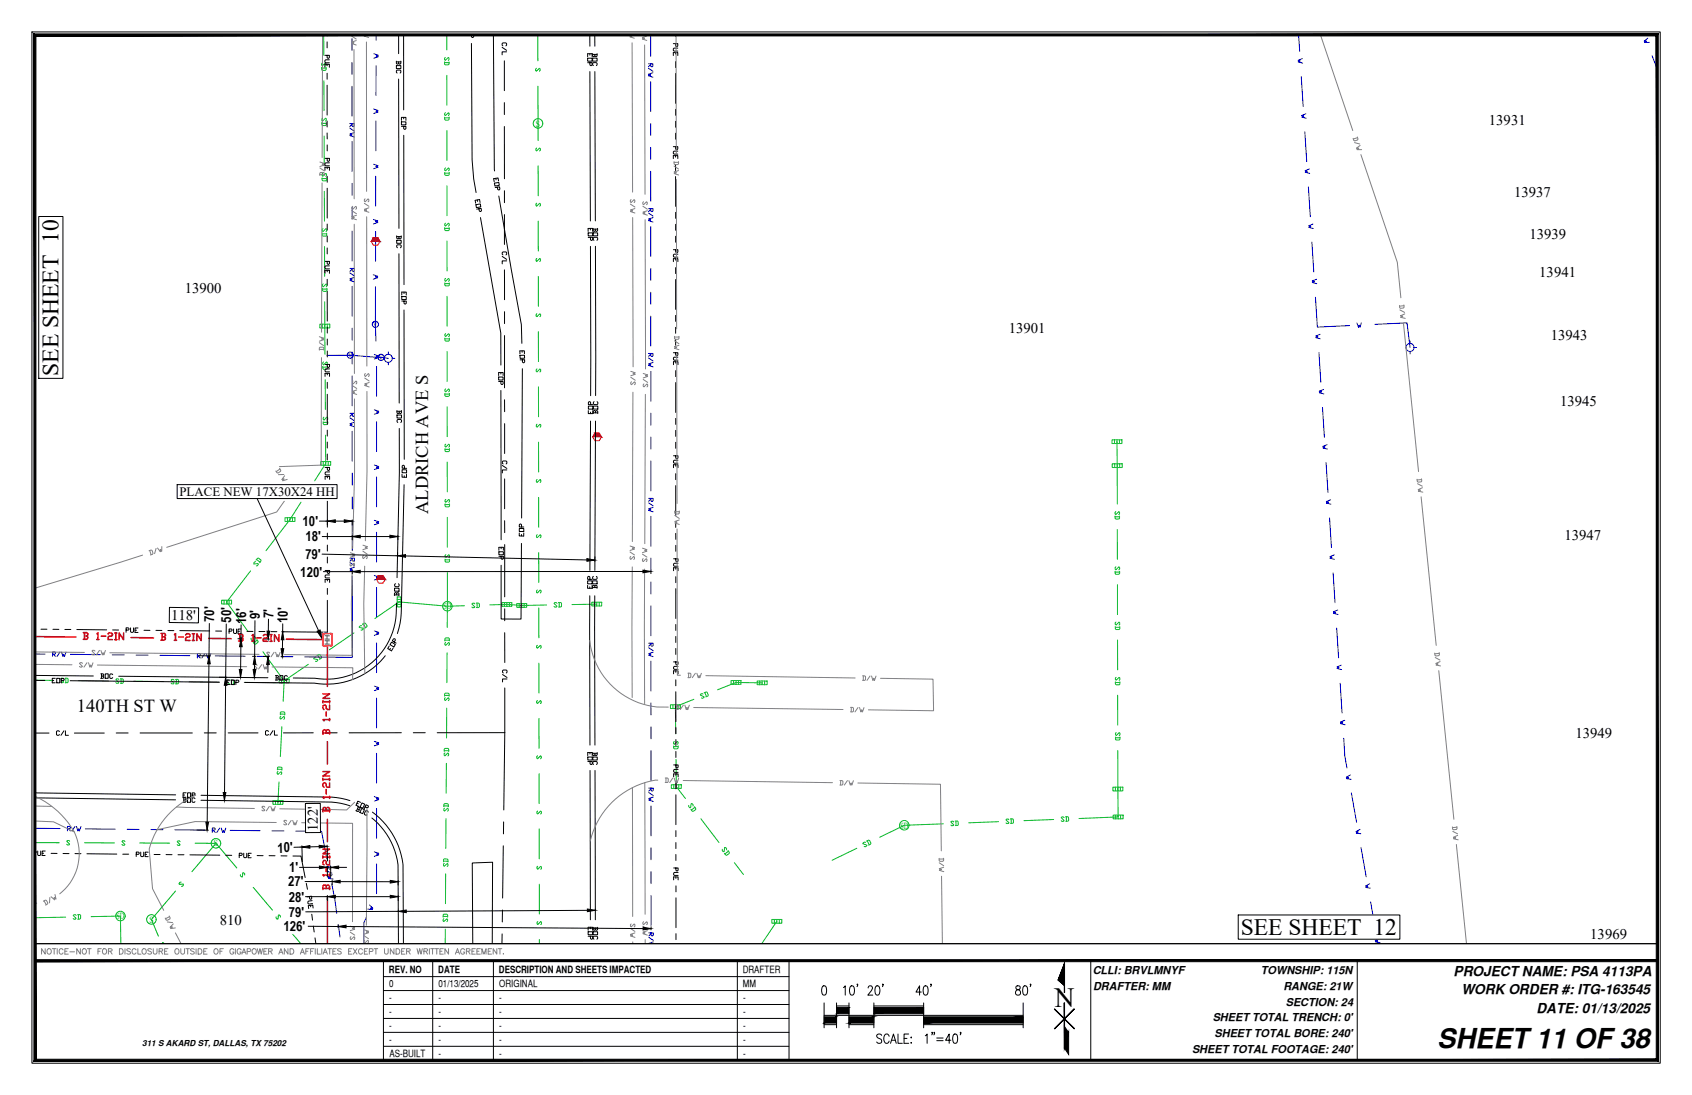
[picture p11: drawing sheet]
<svg xmlns="http://www.w3.org/2000/svg" width="432mm" height="279mm" viewBox="0 0 432 279" stroke-linecap="round" stroke-linejoin="round" font-family="sans-serif">
<defs><g id="words">
<text font-size="7.1" x="269.1" y="257">N</text>
<text font-size="7" x="366.8" y="267.3">SHEET11 OF38</text>
<g font-size="6">
<text x="15" y="95.9" transform="rotate(-90 15 95.9)">SEE SHEET 10</text>
<text x="316.7" y="238.5">SEE SHEET 12</text>
</g>
<g font-size="4.7">
<text x="109.3" y="131.1" transform="rotate(-90 109.3 131.1)">ALDRICH AVE S</text>
<text x="19.6" y="181.7">140TH ST W</text>
</g>
<g font-size="3.8">
<text x="380" y="31.9">13931</text>
<text x="386.4" y="50.1">13937</text>
<text x="390.4" y="61">13939</text>
<text x="392.8" y="70.7">13941</text>
<text x="47.2" y="74.9">13900</text>
<text x="257.4" y="85">13901</text>
<text x="395.8" y="86.8">13943</text>
<text x="398.1" y="103.7">13945</text>
<text x="399.2" y="137.9">13947</text>
<text x="43.6" y="158.2" transform="rotate(1 43.6 158.2)">118'</text>
<text x="402.1" y="188.3">13949</text>
<text x="81.2" y="212" transform="rotate(-90 81.2 212)">122'</text>
<text x="56.1" y="236.1">810</text>
<text x="405.8" y="239.7">13969</text>
</g>
<g font-size="3.5">
<text x="77.2" y="134.2">10'</text>
<text x="77.9" y="142.6" transform="rotate(1 77.9 142.6)">79'</text>
<text x="78" y="138.2">18'</text>
<text x="76.6" y="147.1">120'</text>
<text x="54.7" y="158.8" transform="rotate(-89 54.7 158.8)">70'</text>
<text x="59" y="158.9" transform="rotate(-89 59 158.9)">50'</text>
<text x="62.8" y="159.2" transform="rotate(-89 62.8 159.2)">16'</text>
<text x="66.3" y="158" transform="rotate(-89 66.3 158)">9'</text>
<text x="69.8" y="157.6" transform="rotate(-89 69.8 157.6)">7'</text>
<text x="73.4" y="158.9" transform="rotate(-90 73.4 158.9)">10'</text>
<text x="70.8" y="217.6" transform="rotate(-1 70.8 217.6)">10'</text>
<text x="73.6" y="226.2">27'</text>
<text x="73.8" y="222.6">1'</text>
<text x="73.7" y="230">28'</text>
<text x="73.7" y="233.9">79'</text>
<text x="72.3" y="237.6">126'</text>
<text x="371" y="249">PROJECT NAME: PSA 4113PA</text>
<text x="372.9" y="253.6">WORK ORDER #: ITG-163545</text>
<text x="392.1" y="258.4">DATE: 01/13/2025</text>
</g>
<text font-size="3.3" x="45.8" y="126.5">PLACE NEW 17X30X24 HH</text>
<g font-size="2.8">
<text x="278.9" y="248.6">CLLI: BRVLMNYF</text>
<text x="321.8" y="248.6">TOWNSHIP: 115N</text>
<text x="279" y="252.6">DRAFTER: MM</text>
<text x="327.5" y="252.6">RANGE: 21W</text>
<text x="328.1" y="256.7">SECTION: 24</text>
<text x="309.5" y="260.5">SHEET TOTAL TRENCH: 0'</text>
<text x="304.2" y="268.7">SHEET TOTAL FOOTAGE: 240'</text>
<text x="309.9" y="264.6">SHEET TOTAL BORE: 240'</text>
</g>
<g font-size="2.6">
<text x="99.3" y="248.4">REV. NO</text>
<text x="99.4" y="251.9">0</text>
<text x="111.8" y="248.4">DATE</text>
<text x="111.9" y="251.9">01/13/2025</text>
<text x="127.3" y="248.4">DESCRIPTION AND SHEETS IMPACTED</text>
<text x="127.4" y="251.9">ORIGINAL</text>
<text x="189.5" y="248.4">DRAFTER</text>
<text x="189.6" y="251.9">MM</text>
<text x="99.3" y="255.5">-</text>
<text x="111.9" y="255.5">-</text>
<text x="127.4" y="255.5">-</text>
<text x="189.7" y="255.5">-</text>
<text x="99.3" y="259.1">-</text>
<text x="99.3" y="262.6">-</text>
<text x="111.9" y="259.1">-</text>
<text x="111.9" y="262.6">-</text>
<text x="127.4" y="259.1">-</text>
<text x="127.4" y="262.6">-</text>
<text x="189.7" y="259.1">-</text>
<text x="189.7" y="262.6">-</text>
<text x="99.3" y="266.2">-</text>
<text x="99.4" y="269.7">AS-BUILT</text>
<text x="111.9" y="266.2">-</text>
<text x="111.9" y="269.7">-</text>
<text x="127.4" y="266.2">-</text>
<text x="127.4" y="269.7">-</text>
<text x="189.7" y="266.2">-</text>
<text x="189.7" y="269.7">-</text>
</g>
<g font-size="2.4" fill="#00b800">
<text x="136.8" y="32.3">S</text>
<text x="54.6" y="216">S</text>
<text x="38.1" y="235.4">S</text>
</g>
<g font-size="2.4" fill="#00b82e">
<text x="113.1" y="155.5">SD</text>
<text x="229.7" y="211.4">SD</text>
<text x="29.7" y="234.5">SD</text>
</g>
<text font-size="2.1" x="36.3" y="267">311 S AKARD ST, DALLAS, TX 75202</text>
<g font-size="1.9" fill="#00f">
<text x="95.2" y="83.5">V</text>
<text x="88.9" y="91.3">V</text>
<text x="96.7" y="91.9">V</text>
</g>
<text font-size="1.8" x="84.1" y="164.5" transform="rotate(-89 84.1 164.5)">HH</text>
</g></defs>
<!-- layer: WATER STRUCT-EX -->
<g fill="none" stroke="#00f" stroke-width=".26">
<path d="M99.1 89.8v.6M99.1 92.5v.6M100.1 91.4h.7M359.9 87v.7M359.9 89.7v.6M360.9 88.7h.6"/>
<circle cx="89.4" cy="90.6" r=".79"/>
<circle cx="95.8" cy="82.8" r=".79"/>
<circle cx="97.2" cy="91.2" r=".79"/>
<circle cx="99.1" cy="91.4" r="1.03"/>
<circle cx="359.8" cy="88.7" r="1.03"/>
</g>
<!-- layer: WATER LINE -->
<g fill="none" stroke="#00f" stroke-width=".26">
<path d="M95.4 13.7l1.1 .4-.5 .2 .5 .2-1.1 .4M96 16.8l-.1 7.6M96 8.9v1.4M331.4 8.9l.3 4.2M332.1 19.6l.5 7.6M332.4 15l-1.1 .4 .5 .2-.5 .2 1.1 .3M420.5 9.7l-.9 .8h.6l-.5 .4 1.2-.1M421.6 14.2l1.3 3.4M95.4 27.8l1.1 .4-.6 .2 .6 .2-1.1 .4M95.9 30.9v7.6M333 33.6l.5 7.6M333.3 29l-1.2 .5 .6 .1-.5 .3 1.2 .3"/>
<path d="M95.3 56l1.1 .4-.5 .2 .5 .2-1.1 .4M95.3 41.9l1.2 .4-.6 .2 .6 .2-1.2 .4M95.9 59.1l-.1 7.6M95.9 45v7.6M333.9 47.7l.5 7.6M334.2 43.1l-1.1 .5 .5 .1-.5 .2 1.1 .3M335.1 57.2l-1.1 .4 .5 .2-.5 .2 1.2 .3M95.3 70.1l1.1 .4-.6 .2 .6 .2-1.1 .3M95.8 73.2l.1 13.8M334.8 61.8l.5 7.6M335.7 75.8l.5 7.6 8.2-.3M336 71.2l-1.1 .5 .5 .1-.5 .3 1.1 .3"/>
<path d="M83.4 90.7l6-.1 9.7 .8M95.5 90.5l1.2 .3-.6 .2 .6 .2-1.2 .4M96.1 93.5v7.6M336.6 89.9l.5 7.6M336.9 85.3l-1.1 .5 .5 .1-.5 .2 1.2 .3M337.8 99.4l-1.1 .4 .5 .2-.5 .2 1.2 .3M347.4 82.4l-.3 1.1-.2-.5-.2 .5-.4-1.1M350.9 82.8l8.2-.4 .8 6.3M95.5 118.7l1.2 .3-.6 .2 .6 .2-1.2 .4M95.5 104.6l1.2 .3-.6 .2 .6 .2-1.2 .4M96.1 107.6v7.6M337.5 104l.5 7.6"/>
<path d="M338.4 118l.5 7.6M338.7 113.5l-1.1 .4 .6 .1-.6 .3 1.2 .3M95.5 132.8l1.2 .3-.6 .2 .6 .2-1.2 .4M96.1 121.7v7.6M96.1 135.8v7.6M339.3 132.1l.5 7.6M339.6 127.5l-1.1 .5 .5 .1-.5 .3 1.2 .3M95.5 146.9l1.2 .3-.6 .2 .6 .2-1.2 .4M96.1 149.9v7.6M340.2 146.2l.5 7.6M340.5 141.6l-1.1 .4 .6 .2-.6 .2 1.2 .3M341.4 155.7l-1.1 .4 .5 .2-.5 .2 1.2 .3"/>
<path d="M95.5 175.1l1.2 .4-.6 .1 .6 .2-1.2 .4M95.5 161l1.2 .4-.6 .1 .6 .2-1.2 .4M96.1 164v7.6M96.1 178.1v7.6M341.1 160.3l.5 7.6M342 174.3l.5 7.6M342.3 169.7l-1.1 .5 .6 .1-.6 .3 1.2 .3M95.5 189.2l1.2 .3-.6 .2 .6 .2-1.2 .4M96.1 192.2v7.6M342.9 188.4l.3 4.5 .5 3.1M343.2 183.8l-1.1 .5 .6 .1-.6 .2 1.2 .3M344.6 197.7l-1 .6 .6 .1-.6 .3 1.2 .2"/>
<path d="M95.5 217.4l1.2 .3-.6 .2 .6 .2-1.2 .4M95.5 203.3l1.2 .3-.6 .2 .6 .2-1.2 .4M96.1 206.3v7.6M344.9 202.3l1.3 7.5M347.1 211.6l-1.1 .6 .6 .1-.5 .3 1.2 .1M347.3 216.2l1.4 7.5M93.6 233.9l-.7 1.6v5.3M94.3 230.9l.9 .9-.6-.1 .4 .4-1.2-.1M96.1 220.4v7.6M349.5 225.5l-1 .6 .6 .1-.5 .2 1.1 .2M349.8 230.1l1.3 7.5M352 239.4l-1.1 .6 .6 .1-.5 .2 1.2 .2"/>
</g>
<!-- layer: SEWER LINE -->
<g fill="none" stroke="#00b800" stroke-width=".26">
<path d="M136.9 17.4l-.2 .6 .2 .2 .7-.8 .2 .2-.2 .6M137.2 8.9l.1 6.6M136.9 37.8l-.1 .5 .1 .2 .8-.7 .2 .2-.2 .5M137.3 22v13.9M137 51.9l-.2 .5 .2 .2 .7-.7 .2 .1-.2 .6M137.3 42.3l.1 7.7M137.4 56.4v7.7M137 66l-.2 .1 .2 .6 .8-.7 .1 .1-.1 .6M137.4 70.5v7.6M137 80.1l-.2 .5 .2 .2 .8-.7 .2 .1-.2 .6M137 94.1l-.2 .6 .2 .2 .8-.8 .2 .2-.2 .6M137.4 84.6v7.6"/>
<path d="M137.4 98.7v7.6M137.1 108.2l-.2 .6 .2 .2 .7-.8 .2 .2-.2 .6M137.4 112.8l.1 7.6M137.1 122.3l-.2 .6 .2 .2 .7-.8 .2 .2-.2 .6M137.1 136.4l-.2 .6 .2 .2 .8-.8 .1 .2-.1 .6M137.5 126.9v7.6M137.1 150.6l-.2 .1 .2 .6 .8-.8 .2 .2-.2 .6M137.5 141v7.6M137.5 155.1v7.7M137.1 164.7l-.2 .1 .2 .6 .8-.7 .2 .1-.2 .6M137.2 178.8l-.2 .1 .2 .6 .7-.7 .2 .1-.2 .6M137.5 169.2v7.6"/>
<path d="M137.2 192.8l-.2 .2 .2 .6 .7-.8 .2 .2-.2 .6M137.5 183.3l.1 7.6M137.6 197.4v7.6M8.9 215h6.2M17.8 214.7l-.2-.2-.6 .2 .8 .7-.2 .2-.6-.2M21.6 215.1h7.6M31.9 214.7l-.2-.2-.6 .2 .8 .8-.2 .2-.6-.2M35.7 215.1h7.6M46 214.8l-.6-.2-.2 .2 .8 .7-.2 .2-.6-.2M49.8 215.2h5.3M137.2 206.9l-.2 .2 .2 .6 .8-.8 .2 .2-.2 .6M137.6 211.5v7.6"/>
<path d="M44.8 227.4l-6.1 7.2 1.7 4.3M46.2 225.1l-.5 .3v.3l1.1-.1-.2 .5-.3 .1M60.4 221.5l-5.3-6.3-6.1 7.2M61.4 223.2l-.1 .3 .6 .3 .1-1.1h.2l.2 .6M64.6 226.4l4.9 5.8M70.5 234l-.1 .2 .6 .3 .1-1.1 .5 .4-.1 .2M73.7 237.2l3.1 3.6M137.2 221l-.2 .2 .2 .6 .8-.8 .2 .2-.2 .6M137.2 235.1l-.1 .2 .1 .6 .8-.8 .2 .2-.2 .6M137.6 225.6v7.6M137.6 239.7v1.1M41.4 240.8l.1-.3 .3 .3"/>
</g>
<!-- layer: STORM DRAIN LINE -->
<g fill="none" stroke="#00b82e" stroke-width=".26">
<path d="M82.1 17.2v.6l.2 .1h.7l.2-.1v-.6M82.1 17.4h1.1M82.3 16l-.2 .2 .2 .6 .7-.8 .2 .2-.2 .6M82.6 8.9v5.2M113.5 15.8v.6l.1 .2h.8l.2-.2v-.6M113.5 16h1.1M113.6 14.6l-.1 .2 .1 .6 .8-.8 .2 .2-.2 .6M114 8.9v3.8M114 19.2v7.6M82.1 31.3v.6l.2 .1h.8l.2-.1v-.6M82.1 31.5h1.2M82.3 30.1l-.2 .6 .2 .2 .8-.8 .2 .2-.2 .6"/>
<path d="M82.7 20.6v7.6M82.7 34.7v7.6M113.5 29.9v.6l.2 .1h.7l.2-.1v-.6M113.5 30.1h1.1M113.7 28.7l-.2 .2 .2 .6 .7-.8 .2 .2-.2 .6M114 33.3v7.6M82.2 45.4v.6l.2 .1h.7l.2-.1v-.6M82.2 45.6h1.1M82.2 59.5v.5l.2 .2h.8l.2-.2v-.5M82.2 59.7h1.2M82.4 44.2l-.2 .6 .2 .2 .7-.8 .2 .2-.2 .6M82.4 58.3l-.2 .2 .2 .6 .8-.8 .2 .2-.2 .6"/>
<path d="M82.8 48.8v7.6M113.5 44v.6l.2 .1h.7l.2-.1v-.6M113.5 58.1v.6l.2 .1h.7l.2-.1v-.6M113.5 44.2h1.1M113.5 58.3h1.1M113.7 42.8l-.2 .2 .2 .6 .7-.8 .2 .2-.2 .6M113.7 56.9l-.2 .2 .2 .6 .7-.8 .2 .2-.2 .6M114.1 47.4v7.6M82.3 73.6v.5l.2 .2h.7l.2-.2v-.5M82.3 73.8h1.1M82.5 72.4l-.2 .6 .2 .2 .7-.8 .2 .2-.2 .6M82.8 62.9v7.6"/>
<path d="M82.9 77v13.4M113.5 72.2v.5l.2 .2h.8l.2-.2v-.5M113.5 72.4h1.2M113.7 71l-.2 .2 .2 .6 .8-.8 .2 .2-.2 .6M114.1 61.5v7.6M114.1 75.6v7.6M82.6 92.4l-.2 .1 .2 .6 .7-.8 .2 .2-.2 .6M83 96.9v7.6M83.5 93.5v.5l-.1 .2-.8 .1-.2-.2v-.6M83.5 93.7h-1.1M113.5 86.3v.5l.2 .2h.8l.2-.2v-.5M113.5 86.5h1.2"/>
<path d="M113.7 85.1l-.2 .2 .2 .6 .8-.8 .2 .2-.2 .6M113.7 99.2l-.2 .2 .2 .6 .8-.8 .2 .2-.2 .6M114.1 89.7v7.6M82.7 106.4l-.2 .6 .2 .2 .7-.8 .2 .2-.2 .6M83.1 111v7.3l-2.8 4.4M83.6 107.6v.5l-.2 .2-.7 .1-.2-.2v-.6M83.6 107.8h-1.1M113.5 100.4v.5l.2 .2h.8l.2-.2v-.5M113.5 100.6h1.2M113.6 114.5v.5l.1 .2h.8l.2-.2v-.5M113.6 114.7h1.1M113.7 113.3l-.1 .6 .1 .2 .8-.8 .2 .2-.2 .6"/>
<path d="M114.1 103.8v7.6M114.1 117.9l.1 7.6M285.1 112.7v15.9M76.8 128.1l-2.8 4.5-6.1 7.9M77.9 125.7l-.2 .1-.2 .5 1.1-.2v.3l-.4 .3M78 125.3l.3-.5 .2-.1 .7 .4v.3l-.3 .5M78.1 125.1l.9 .6M113.6 128.6v.5l.2 .2h.7l.2-.2v-.5M113.6 128.8h1.1M113.8 127.4l-.2 .2 .2 .6 .7-.8 .2 .2-.2 .6M114.2 132v7.6M284.6 131.7v.5l.2 .2h.7l.2-.2v-.5"/>
<path d="M284.6 131.9h1.1M284.8 130.5l-.2 .6 .2 .2 .7-.8 .2 .2-.2 .6M285.1 135.1l.1 7.6M63.9 145.7l-6.1 7.9 5.5 7.5M65.3 143.3l-.5 .4v.2l1.1-.1v.3l-.5 .3M65.3 142.9l.7-.5 .6 .5v.3l-.3 .4M65.5 142.7l.9 .7M92.3 159.7l-.3-.1-.3 .5 1 .2v.3l-.6 .1M92.5 159.3l.5-.3h.2l.5 .7-.1 .2-.4 .4M92.7 159.2l.6 .9M113.6 142.7v.5l.2 .2h.7l.2-.2v-.5M113.6 142.9h1.1"/>
<path d="M113.8 141.5l-.2 .6 .2 .2 .7-.8 .2 .2-.2 .6M114.2 146.1l-.1 14M118.5 154.6l-4.3 .1-12.4-1.1-6.1 4.2M121.2 154.1l-.2-.2-.6 .2 .8 .8-.6 .2-.2-.2M121.6 153.9l.7 .2v.7l-.1 .2h-.6M121.7 153.9l.1 1.1M125 154.3l4.3-.1 3.8 .3 6.4-.1M142.2 153.9l-.6-.1-.2 .2 .8 .7-.6 .2-.2-.2M142.5 153.8l.6-.1 .2 .2v.8l-.2 .2h-.6M142.7 153.8v1.1M152.3 154.2l-6.3 .1M284.6 145.8v.5l.2 .2h.7l.2-.2v-.5"/>
<path d="M284.6 146h1.1M284.6 159.9v.5l.2 .2h.8l.2-.2v-.5M284.8 144.6l-.2 .2 .2 .6 .7-.8 .2 .2-.2 .6M284.8 158.7l-.2 .6 .2 .2 .8-.8 .2 .6-.2 .2M285.2 149.2v7.6M8.9 173.5l4.7 .1M16.2 173.2l-.2-.1-.5 .1 .7 .8-.2 .2-.5-.2M16.6 173.1h.6l.2 .1v.8l-.2 .2h-.6M16.8 173.1v1.1M20 173.7l7.7 .1M30.3 173.4l-.2-.2-.5 .2 .7 .8-.2 .1-.5-.1M30.7 173.2h.6l.2 .2v.8l-.2 .1h-.6"/>
<path d="M30.9 173.2v1.1M34.1 173.8l7.7 .1M44.4 173.5l-.5-.1-.2 .1 .7 .8-.2 .2-.5-.2M44.8 173.4h.6l.2 .1v.8l-.2 .2h-.6M45 173.4v1.1M48.2 174l7.7 .1M58.5 173.7l-.2-.2-.5 .2 .7 .8-.2 .1-.5-.1M58.9 173.5h.6l.2 .2v.8l-.2 .1h-.6M59.1 173.5v1.1M62.3 174.1l10.2 .1M64.1 162.8l.2 .6h.2l.2-1 .5 .3v.3M65.5 163.2l.4 .5-.1 .2-.6 .5-.3-.1-.3-.4"/>
<path d="M65.6 163.3l-.9 .7M67.1 166.3l5.4 7.4M72.5 173.7l-.2 5.3M78.7 169.5l-6.2 4.2M80.7 167.7l-.3-.1-.3 .5 1 .2v.3l-.6 .1M80.9 167.3l.5-.3h.2l.5 .7-.1 .2-.5 .3M81 167.2l.7 .9M90.3 161.5l-6.3 4.3M113.5 177.6v-.5l.1-.2h.8l.2 .2v.5M113.5 177.4h1.1M113.5 163.5v-.5l.2-.2h.8l.2 .2v.5M113.5 163.3h1.2"/>
<path d="M113.6 178l-.1 .2 .1 .6 .8-.8 .2 .2-.2 .6M113.7 163.9l-.2 .2 .2 .6 .8-.8 .2 .2-.2 .6M114.1 166.6l-.1 7.6M177.1 178.4l-4.7 1.9v7M179.4 177.1l-.2-.1-.5 .4 1 .4-.5 .4-.2-.1M179.7 176.8l.5-.2 .3 .1 .3 .7-.1 .2-.6 .2M179.9 176.7l.4 1.1M194.5 174.2l-6.7-.1-4.7 1.9M284.6 160.1h1.2M284.6 174v.5l.2 .2h.8l.2-.2v-.5M284.6 174.2h1.2M284.8 172.8l-.2 .2 .2 .6 .8-.8 .2 .2-.2 .6"/>
<path d="M285.2 163.3v7.6M285.2 177.4v7.6M70.8 196.4v-.5l.2-.2h.8l.2 .2-.1 .6M70.8 196.3h1.1M71 196.9l-.3 .5 .2 .2 .8-.7 .2 .2-.2 .5M71.2 199.5l-.3 5.3M71.5 182.4v-.6l.2-.2 .8 .1 .2 .2-.1 .5M71.5 182.2h1.2M71.7 182.8l-.2 .1v.4l.1 .2 .9-.7 .1 .6-.2 .2M71.9 185.4l-.4 7.7M113.4 191.7v-.5l.2-.2h.7l.2 .2v.5M113.4 191.5l1.1 .1"/>
<path d="M113.6 192.1l-.3 .2v.4l.2 .2 .8-.8 .2 .6-.2 .2M113.9 194.8v7.6M114 180.7v7.6M172.1 189.2l-.2 .2 .2 .5 .7-.7 .2 .2-.2 .5M172.5 193.8l.1 6.9 2.3 3.1M173.1 190.3v.6l-.2 .2h-.8l-.2-.2v-.6M173.1 190.5h-1.2M284.7 188.1v.5l.2 .2h.7l.2-.2v-.5M284.7 188.3h1.1M284.9 186.9l-.2 .6 .2 .2 .7-.8 .2 .2-.2 .6M285.3 191.5v16.9l-9.9 .5M113.2 219.9v-.5l.2-.2h.7l.2 .2v.5"/>
<path d="M113.2 219.7l1.1 .1M113.3 205.8v-.5l.2-.2h.7l.2 .7M113.3 205.6l1.1 .1M113.5 206.2l-.2 .6 .2 .2 .7-.8 .2 .2-.2 .6M113.8 208.9v7.6M175.8 205.5l-.1 .3 .5 .3 .2-1.1 .5 .4-.1 .3M177.2 205.8l.4 .5-.1 .3-.6 .4h-.2l-.4-.5M177.3 206l-.9 .7M178.9 208.9l4.6 6.1M184.3 216.7v.3l.5 .3 .1-1.1 .5 .4v.3M185.8 217l.3 .5v.3l-.6 .4-.6-.5M185.9 217.2l-.9 .7"/>
<path d="M218.7 216.5l-6.3 3M220.9 214.9h-.3l-.4 .4 1 .3-.4 .5-.3-.1M221.1 214.6l.6-.2 .2 .1 .4 .6-.1 .3-.5 .2M221.3 214.5l.5 1.1M240.7 210.2l-9.9 .4-6.3 3M243.4 209.7l-.2-.2-.6 .2 .8 .8-.6 .2-.1-.2M243.8 209.5h.5l.2 .2 .1 .7-.2 .2-.6 .1M243.9 209.5l.1 1.2M254.8 209.7l-7.6 .3M257.5 209.2l-.2-.2-.6 .2 .8 .7-.2 .2-.6-.1M257.9 209l.5-.1 .2 .2v.8l-.1 .2h-.6M258 209l.1 1.1"/>
<path d="M268.9 209.1l-7.6 .3M271.6 208.6l-.6-.2-.2 .2 .8 .8-.6 .2-.2-.2M271.9 208.4h.6l.2 .2v.7l-.2 .2-.5 .1M272.1 208.4l.1 1.2M16.8 234l-7.7 .2M19.4 233.6l-.2-.2-.5 .2 .7 .7-.1 .2-.6-.1M19.8 233.4h.6l.2 .2v.7l-.2 .2h-.6M20 233.4v1.1M23.2 233.9l7.5-.2 .1 7.1M113.1 234v-.6l.2-.1h.7l.2 .2v.5M113.1 233.8h1.1M113.3 234.4l-.2 .6 .2 .2 .7-.8 .2 .2-.2 .6"/>
<path d="M113.4 220.3l-.2 .2 .2 .6 .7-.8 .2 .2-.2 .6M113.6 237.1v3.7M113.7 223v7.6M187.4 220.1l2.3 3.1M198.2 235.1l-3.8 5.7"/>
</g>
<!-- layer: STORM DRAIN STRUCT-EX -->
<g fill="none" stroke="#00b82e" stroke-width=".26">
<path d="M81.6 82.7h2.6v1h-2.6zM82.3 82.7v1M82.9 82.7v1M83.5 82.7v1M81.9 117.8h2.5v.9h-2.5zM82.5 117.8v.9M83.1 117.8v.9M83.8 117.8v.9M283.8 112.2h2.5v1h-2.5zM283.8 118.3h2.6v1h-2.6zM284.4 112.2v1M284.5 118.3v1"/>
<path d="M285.1 112.2v1M285.1 118.3v1M285.7 112.2v1M285.8 118.3v1M72.7 132.1h2.6v1h-2.6zM73.4 132.1v1M74 132.1v1M74.6 132.1v1M56.6 153.2h2.5v.9h-2.5zM57.2 153.2v.9M57.8 153.2v.9M58.5 153.2v.9"/>
<path d="M101.4 152.3h.9v2.6h-.9zM101.4 153h.9M101.4 153.6h.9M101.4 154.2h.9M128.1 153.8h2.5v.9h-2.5zM128.7 153.8v.9M129.3 153.8v.9M130 153.8v.9M131.9 154h2.5v1h-2.5zM132.5 154v1M133.1 154v1M133.8 154v1"/>
<path d="M151 153.7h2.6v.9h-2.6zM151.7 153.7v.9M152.3 153.7v.9M152.9 153.7v.9M71.2 173.3h2.6v.9h-2.6zM71.9 173.3v.9M72.5 173.3v.9M73.2 173.3v.9M171.1 179.8h2.5v1h-2.5zM171.7 179.8v1M172.4 179.8v1M173 179.8v1"/>
<path d="M186.6 173.7h2.5v.9h-2.5zM187.2 173.7v.9M187.8 173.7v.9M188.5 173.7v.9M193.2 173.8h2.6v.9h-2.6zM193.9 173.8v.9M194.5 173.8v.9M195.1 173.8v.9M69.7 204.3h2.5v.9h-2.5zM70.3 204.3v.9M70.9 204.3v.9M71.6 204.3v.9"/>
<path d="M171.3 200.2h2.6v1h-2.6zM172 200.2v1M172.6 200.2v1M173.2 200.2v1M284 200.9h2.6v.9h-2.6zM284.1 208h2.5v.9h-2.5zM284.6 200.9v.9M284.7 208v.9M285.3 200.9v.9M285.3 208v.9M285.9 200.9v.9M286 208v.9"/>
<path d="M197 234.6h2.5v1h-2.5zM197.6 234.6v1M198.2 234.6v1M198.9 234.6v1"/>
<circle cx="114.2" cy="154.7" r="1.22"/>
<circle cx="230.8" cy="210.6" r="1.22"/>
<circle cx="30.7" cy="233.7" r="1.22"/>
</g>
<!-- layer: SEWER STRUCT-EX -->
<g fill="none" stroke="#00b800" stroke-width=".26">
<circle cx="137.3" cy="31.5" r="1.22"/>
<circle cx="55.1" cy="215.2" r="1.22"/>
<circle cx="38.6" cy="234.6" r="1.22"/>
</g>
<!-- layer: STREET LIGHT LINE -->
<g fill="#f00" stroke="#f00" stroke-width=".26">
<path d="M96.6 146.9l1.7 .9-.6-.9zM96.6 146.9l1.7 .9h-2.2z"/>
<path d="M95.3 60.6l1.7 1-.6-1zM95.3 60.6l1.7 1h-2.3z"/>
<path d="M151.8 110.5l1.7 1-.6-1zM151.8 110.5l1.7 1h-2.2z"/>
</g>
<path d="M95.3 60.6h1.1l.6 1-.6 .9h-1.1l-.6-.9zM151.8 110.5h1.1l.6 1-.6 1h-1.1l-.5-1zM96.6 146.9h1.1l.6 .9-.6 1h-1.1l-.5-1z" fill="none" stroke="#f00" stroke-width=".26"/>
<!-- layer: CENTER_LINE -->
<g fill="none" stroke="#000" stroke-width=".26">
<path d="M128.1 12.1l1.2 .7M128.3 11.7l-.2-.2 .2-.6h.8l.2 .2-.2 .6M128.7 8.9v.1M128.7 15.5v7.6M129.3 13.2h-1.2v.8M128.7 26.2v3M128.7 32.3v13.3M128.7 48.7v3M128.7 54.8v7.6M128.2 65.4l1.1 .8M128.4 65l-.2-.1 .2-.6h.7l.2 .2-.2 .5M128.7 68.9l.1 7.6"/>
<path d="M128.8 79.5v3.1M129.3 66.6h-1.1v.7M128.8 85.6v13.4M128.2 118.8l1.1 .7M128.4 118.4l-.2-.2 .2-.6h.8l.1 .2-.1 .6M128.8 102v3.1M128.8 108.1v7.6M129.3 119.9h-1.1v.8M128.8 122.2v7.6M128.8 132.9v3M128.8 139v13.3M128.8 155.3v3.1"/>
<path d="M128.2 172.1l1.2 .8M128.4 171.7l-.2-.2 .2-.5h.8l.2 .2-.2 .5M128.8 161.4v7.7M128.8 175.5v11.4M129.4 173.2h-1.2v.8M8.9 187h3.6M15.2 186.7l-.2-.2-.6 .2v.7l.2 .2 .6-.2M16.3 186.5l-.7 1.1M16.7 186.5v1.1h.8M19 187h7.6M29.7 187h3M35.8 187h13.3"/>
<path d="M52.1 187h3.1M58.2 187h7.6M68.5 186.6l-.2-.2-.5 .2v.8l.1 .2 .6-.2M69.7 186.4l-.8 1.2M70 186.4v1.2h.8M79.9 187h-7.6M83 187h3M102.4 187h-13.3M105.5 187h3M128.8 186.9l-.2 19.8M128.8 186.9l-17.2 .1M128.4 215.8l-.1 13.4"/>
<path d="M128.5 209.7v3.1M128.1 238.3v2.5M128.2 232.2v3"/>
</g>
<!-- layer: RW -->
<g fill="none" stroke="#0000b8" stroke-width=".26">
<path d="M89.8 9.8v3.1M89.8 15.9v3.1M165.5 16.3h1.1v.5l-.2 .2-.3-.2v-.5M165.5 17.4l1.1 .8M166.1 8.9v5.5M166.1 16.5l-.6 .5M166.6 18.6l-1.1 .3 .6 .2-.6 .2 1.1 .4M89.3 31.5h1.1v.6l-.2 .2-.4-.2v-.6M89.3 32.7l1.1 .7M89.8 22v7.6M89.8 31.7l-.5 .6M89.9 36.1v7.6"/>
<path d="M90.4 33.8l-1.1 .4 .6 .2-.6 .2 1.1 .4M166.1 20.8v7.7M166.1 31.5v3.1M166.1 37.6v3.1M89.9 46.8v3M89.9 52.9v3M89.9 59v7.6M165.5 53.2h1.1v.6l-.1 .2-.4-.2v-.6M165.5 54.4l1.1 .7M166.1 43.7v7.6M166.1 57.8v7.6M166.1 53.4l-.6 .6"/>
<path d="M166.6 55.5l-1.1 .4 .6 .2-.6 .2 1.1 .4M89.3 68.5h1.1v.6l-.2 .2-.3-.2v-.6M89.3 69.6l1.1 .8M89.9 73.1v7.6M89.9 68.7l-.6 .6M90.4 70.8l-1.1 .4 .6 .2-.6 .1 1.1 .4M166.1 68.5v3M166.1 74.6v3M89.9 83.7v3.1M89.9 89.8v3.1M89.9 95.9v7.6M165.5 90.2h1.1v.6l-.1 .2-.4-.2v-.6"/>
<path d="M165.5 91.3l1.1 .8M166.1 80.7v7.6M166.1 90.4l-.6 .6M166.1 94.8v7.6M166.7 92.5l-1.2 .4 .6 .1-.6 .2 1.2 .4M89.3 105.5h1.1v.5l-.1 .2-.4-.2v-.5M89.3 106.6l1.1 .8M89.9 110v7.7M89.9 105.7l-.6 .5M90.4 107.7l-1.1 .4 .6 .2-.6 .2 1.1 .4M166.1 105.4v3.1M166.1 111.5v3.1"/>
<path d="M166.1 117.6v7.7M89.9 120.7v3.1M89.9 126.8v3.1M89.9 132.9v7.6M165.5 127.2h1.2v.5l-.2 .2-.4-.2v-.5M165.5 128.3l1.2 .8M166.1 131.7v7.7M166.1 127.4l-.6 .5M166.7 129.5l-1.2 .3 .6 .2-.6 .2 1.2 .4M89.3 142.4h1.2v.6l-.2 .2-.4-.2v-.6M89.3 143.6l1.2 .7M89.9 147v20.7l-12.1-.1"/>
<path d="M89.9 142.6l-.6 .6M90.5 144.7l-1.2 .4 .6 .2-.6 .2 1.2 .4M166.1 142.4v3.1M166.1 148.5v3.1M166.1 154.6v7.6M8.9 166.9h2.6M13.4 166.9h.6l.2-.4-.2-.2h-.6v1.2M13.6 166.9l.6 .6M15.3 166.4l-.8 1.1M15.7 166.4l.4 1.1 .2-.6 .1 .6 .4-1.1M18 167h7.6M28.6 167.1h3.1"/>
<path d="M34.7 167.2h3.1M40.8 167.2l7.7 .1M50.4 167.3h.5l.2-.4-.2-.1h-.5v1.1M50.5 167.3l.6 .6M52.3 166.8l-.8 1.1M52.7 166.8l.3 1.1 .2-.6 .2 .6 .4-1.1M54.9 167.4h7.6M65.6 167.5h3M71.7 167.6h3M165.5 164.1h1.2v.6l-.2 .2-.4-.2v-.6M165.5 165.3l1.2 .7M166.1 168.7v7.6"/>
<path d="M166.1 164.3l-.6 .6M166.1 179.4v3M166.7 166.4l-1.2 .4 .6 .2-.6 .2 1.2 .4M166.1 185.5v3M166.1 191.6v7.6M8.9 211.3l6.4 .1M17.2 211.4l.6 .1 .2-.4-.2-.2h-.6v1.1M17.4 211.4l.6 .6M19.1 210.9l-.7 1.1M19.5 210.9l.4 1.1 .2-.5 .2 .5 .4-1.1M21.8 211.5l7.6 .1M32.4 211.6h3.1"/>
<path d="M38.5 211.7h3.1M44.6 211.7l7.7 .1M54.2 211.8h.5l.2-.3-.1-.2h-.6v1.1M54.4 211.8l.5 .6M56.1 211.3l-.8 1.1M56.5 211.3l.3 1.1 .2-.5 .2 .5 .4-1.1M58.7 211.9l7.7 .1M69.4 212h3.1M75.5 212.1h3M81.6 212.1h.5l1.3 7.1M165.6 201.1h1.1v.6l-.2 .1-.4-.1v-.6M165.6 202.2l1.1 .8"/>
<path d="M166.1 205.7v7.6M166.1 216.3v3.1M166.1 201.3l-.5 .5M166.7 203.4l-1.1 .4 .5 .1-.5 .2 1.1 .4M83.4 222.3l1.3 .5M83.8 221l.1 .6 .4 .1 .2-.2-.2-.6-1.1 .2M83.8 221.2l-.4 .7M84.7 225.5l1.2 7.5M84.8 223.2l-1.1 .6h.6l-.5 .3 1.2 .2M86.4 236.1l.4 3M165.6 238h1.1v.6l-.2 .2-.3-.2v-.6M165.6 239.2l1.1 .7"/>
<path d="M166.1 222.4v3.1M166.2 228.5v7.6M166.2 238.2l-.6 .6M166.7 240.3l-1.1 .4 .2 .1"/>
</g>
<!-- layer: PUE -->
<g fill="none" stroke="#000" stroke-width=".26">
<path d="M82.9 14.1h1.2v.6l-.2 .2-.4-.2v-.6M82.9 17.2v-.8h1.2v.8M83.5 8.9v.3M83.5 10.7v1.5M83.5 16.4v.4M83.5 18.7v1.5M84.1 15.3h-1l-.2 .2 .2 .5h1M171.8 11.1h1.2v.6l-.2 .2-.4-.2v-.6M171.8 14.2v-.8h1.2v.8M172.4 8.9v.3M172.4 13.4v.4M172.4 15.7v1.5"/>
<path d="M172.4 18.8v7.6M173 12.3h-1l-.2 .2 .2 .5h1M83.5 21.7v7.7M83.5 30.9v1.5M83.5 33.9v1.6M83.5 37v1.5M171.8 37.4h1.2v.6l-.2 .2-.4-.2v-.6M172.4 27.9v1.5M172.4 30.9v1.6M172.4 34v1.5M172.4 39.7v.4M173 38.6h-1l-.2 .2 .2 .5h1"/>
<path d="M82.9 40.4h1.2v.6l-.2 .2-.4-.2v-.6M82.9 43.5v-.8h1.2v.8M83.5 42.7v.4M83.5 45v1.5M83.5 48v7.6M83.5 57.2v1.5M84.1 41.6h-1l-.2 .1 .2 .6h1M171.8 40.5v-.8h1.2v.8M172.4 42v1.5M172.4 45v7.7M172.4 54.2v1.5M172.4 57.2v1.6"/>
<path d="M82.9 66.7h1.2v.6l-.2 .2-.4-.2v-.6M82.9 69.7v-.7h1.2v.7M83.5 60.2v1.5M83.5 63.3v1.5M83.5 69v.4M83.5 71.3v1.5M83.5 74.3v7.6M84.1 67.8h-1l-.2 .2 .2 .6h1M171.9 63.7h1.1v.6l-.2 .2-.4-.2v-.6M171.9 66.8v-.8h1.1v.8M172.4 60.3v1.5M172.4 66v.4"/>
<path d="M172.4 68.3v1.5M172.4 71.3v7.7M173 64.9h-1l-.1 .1 .1 .6h1M83 93h1.1v.6l-.2 .1-.4-.1v-.6M83 96v-.7h1.1v.7M83.5 83.5v1.5M83.5 86.5v1.5M83.5 89.6v1.5M83.5 95.3v.4M83.5 97.6v1.5M84.1 94.1h-1l-.1 .2 .1 .6h1M171.9 90h1.1v.6l-.2 .2-.4-.2v-.6"/>
<path d="M171.9 93v-.7h1.1v.7M172.4 80.5v1.5M172.4 83.5v1.5M172.4 86.6v1.5M172.4 97.6v7.6M172.4 92.3v.4M172.4 94.6v1.5M173 91.1h-1l-.1 .2 .2 .6h.9M83 119.3h1.1v.5l-.2 .2-.4-.2v-.5M83.5 100.6v7.6M83.5 109.7v1.6M83.5 112.8v1.5"/>
<path d="M83.5 115.8v1.6M171.9 116.3h1.1v.6l-.2 .2-.4-.2v-.6M171.9 119.3v-.7h1.1v.7M172.4 106.8v1.5M172.4 109.8v1.5M172.4 112.9v1.5M172.4 118.6v.4M173 117.4h-.9l-.2 .2 .2 .6h.9M83 122.3v-.7h1.1v.7M83.5 121.6v.3M83.5 123.8v1.6M83.5 126.9v7.6"/>
<path d="M83.5 136v1.6M83.5 139.1v1.5M84.1 120.4h-.9l-.2 .2 .2 .6h.9M172.4 120.9v1.5M172.4 123.9v7.6M172.4 133.1v1.5M172.4 136.1l.1 1.5M172.5 139.1v1.6M8.9 160h.1M83 145.6h1.1v.5l-.2 .2-.4-.2v-.5M83 148.6v-.8h1.1v.8M83.5 153.2v8.1l-11.3-.1"/>
<path d="M83.5 142.1v1.6M83.5 147.8v.4M83.5 150.1v1.6M84.1 146.7h-.9l-.2 .2 .2 .6h.9M171.9 142.6h1.1v.6l-.2 .1-.3-.1v-.6M171.9 145.6v-.7h1.1v.7M172.5 144.9v.3M172.5 147.2v1.5M172.5 150.2v7.6M172.5 159.3v1.6M173 143.7h-.9l-.2 .2 .2 .6h.9M8.9 161.1h.1"/>
<path d="M10.5 160.5h1.5M13.5 160.6h1.5M16.6 160.6h1.5M19.6 160.6l7.6 .1M28.7 160.7l1.6 .1M32.2 160.8h.5l.2-.4-.2-.2h-.5v1.1M33.3 160.2v1l.2 .2 .6-.2v-1M34.5 160.8h.3M35.2 160.2h-.7v1.2h.7M36.7 160.8h1.6M39.8 160.8l1.5 .1M42.8 160.9h1.6"/>
<path d="M45.9 160.9l7.6 .1M55 161h1.6M58.5 161.1h.5l.2-.4-.2-.2h-.5v1.1M59.6 160.5v.9l.6 .2 .2-.1v-1M60.7 161.1h.4M61.5 160.5h-.8v1.1h.8M63 161.1h1.6M66.1 161.1h1.5M69.1 161.2h1.6M171.9 168.9h1.1v.6l-.2 .2-.3-.2v-.6M171.9 171.9v-.7h1.1v.7M172.5 162.4v1.5"/>
<path d="M172.5 165.5v1.5M172.5 171.2v.4M172.5 173.5v1.5M172.5 176.5v7.6M173 170h-.9l-.2 .2 .2 .6h.9M171.9 195.2h1.2v.5l-.2 .2-.4-.2v-.5M171.9 198.2v-.7h1.2v.7M172.5 185.7v1.5M172.5 188.7v1.5M172.5 191.7v1.6M172.5 197.5v.3M172.5 199.7v1.6"/>
<path d="M173.1 196.3h-1l-.2 .2 .2 .6h1M8.9 217.1l.3 .2-.3 .4M9.6 217.1v1l.2 .2 .6-.2v-1M10.8 217.7h.3M11.5 217.1h-.7v1.2h.7M13 217.7l1.6 .1M16.1 217.8h1.5M19.1 217.8h1.6M22.2 217.8l7.6 .1M31.3 218h1.6M34.8 218h.5l.2-.4-.2-.2h-.5v1.1M35.9 217.4v1l.2 .2 .6-.2v-1"/>
<path d="M37 218h.4M37.8 217.4h-.7l-.1 1.2h.8M39.3 218h1.6M42.4 218.1h1.5M45.4 218.1h1.5M48.5 218.1l7.6 .1M57.6 218.2h1.5M61 218.3h.6l.2-.4-.2-.2h-.5l-.1 1.1M62.2 217.7v1l.2 .1 .5-.1 .1-1M63.3 218.3h.4M64.1 217.7h-.7l-.1 1.2h.8M65.6 218.3h1.5"/>
<path d="M68.7 218.3l1.5 .1M71.7 218.4h1.5M74.8 218.4h2l1.1 5.5M172.5 202.8v7.6M172.5 211.9v1.6M172.5 215v1.5M172.5 218v1.6M78.2 225.4l.3 1.5M78.9 228.7l.1 .6 .4 .1 .1-.7-1.1 .1M79.2 231l.1 .4M79.6 233.3l.2 1.5M79.7 229.8l-1 .1-.1 .6 .2 .2 1-.2"/>
<path d="M79.9 231.7l-.1-.8-1.1 .2 .1 .7M80 236.3l.2 1.5M80.4 239.3l.2 1.5M171.9 221.5h1.2v.5l-.2 .2-.4-.2v-.5M171.9 224.5v-.7h1.2v.7M172.5 223.8v.3M172.5 226v1.6M172.5 229.1v7.6M172.5 238.2v1.6M173.1 222.6h-1l-.2 .2 .2 .6h1"/>
</g>
<!-- layer: BORE 1-2 -->
<g fill="none" stroke="#f00" stroke-width=".4">
<path d="M8.9 162.4l10.5 .1M21.3 161.4h.8l.3 .6-.3 .3M21.5 162.3h.6l.3 .3v.3l-.3 .2h-.8M21.6 161.4l-.1 1.7M24.7 163.2h.6M24.7 161.7l.3-.2v1.7M25.8 162.3h1.2M27.6 161.8l.3-.3h.5l.3 .3v.3l-.3 .2h-.6l-.2 .3-.1 .6h1.2M29.3 163.2h.5M29.3 161.5h.5M29.6 161.5l-.1 1.7M31.6 161.5l-.1 1.7-1.1-1.7v1.7"/>
<path d="M33.5 162.7l5.7 .1M41.1 161.6h.9l.2 .6-.3 .3M41.4 162.5h.5l.3 .3v.3l-.3 .2h-.8M41.4 161.6v1.7M44.5 163.4h.6M44.5 161.9l.3-.2v1.7M45.7 162.5h1.1M47.4 162l.3-.3h.5l.3 .3v.3l-.3 .3h-.6l-.2 .2-.1 .6h1.2M49.1 163.4h.5M49.1 161.7h.6M49.4 161.7v1.7M51.4 161.7v1.7l-1.2-1.7v1.7"/>
<path d="M53.3 162.9l5.7 .1M60.9 161.8h.9l.2 .6-.3 .3M61.2 162.7h.5l.3 .3v.3l-.3 .3h-.8M61.2 161.8v1.8M64.3 163.6h.6M64.3 162.2l.3-.3v1.7M65.5 162.8h1.1M67.2 162.2l.3-.3h.6l.2 .3v.3l-.3 .3h-.5l-.3 .2v.6h1.1M68.9 163.6h.5M68.9 161.9h.6M69.2 161.9v1.7M71.2 161.9v1.8l-1.2-1.8v1.8"/>
<path d="M73.1 163.1l10.4 .1v12M82.4 177.1h1.7l-1.7 1.1h1.7M82.4 178.8v.5M82.4 179h1.7M84.1 179.9v1.2h-.6l-.3-.3v-.6l-.2-.3h-.3l-.3 .3v.6l.3 .3M84.1 178.8v.5M82.4 196.9h1.7l-1.7 1.1h1.7M82.4 187h1.7M82.4 198.6v.6M82.4 198.9h1.7M83.2 187v-.5l.6-.3 .3 .3v.8M83.2 186.5l-.2-.3h-.3l-.3 .3v.8"/>
<path d="M83.2 181.6v1.2M83.5 189.3v5.7M84.1 183.6h-1.7l.3 .3M84.1 199.7v1.2h-.6l-.3-.3v-.6l-.2-.3h-.3l-.3 .3v.6l.3 .3M84.1 183.3v.6M84.1 198.6v.6M82.4 216.7h1.7l-1.7 1.1h1.7M82.4 218.4v.6M82.4 206.9h1.7M82.4 218.7h1.7M83.2 206.9v-.6l.6-.3 .3 .3v.9M83.2 206.3l-.2-.3h-.3l-.3 .3v.9"/>
<path d="M83.2 201.4v1.2M83.5 209.1v5.7M84.1 203.4h-1.7l.3 .3M84.1 219.5v1.2h-.6l-.3-.3v-.6l-.2-.3h-.3l-.3 .3v.6l.3 .3M84.1 203.2v.5M84.1 218.4v.6M82.4 226.7h1.7M83.2 226.7v-.6l.6-.3 .3 .3v.9M83.2 226.1l-.2-.3h-.3l-.3 .3v.9M83.2 221.3v1.1M83.5 228.9v11.9M84.1 223.3h-1.7l.3 .2"/>
<path d="M84.1 223v.5"/>
</g>
<!-- layer: EOP -->
<g fill="none" stroke="#000" stroke-width=".26">
<path d="M103 8.9v19.1M120.3 11.1l.2 29.6 .4 4.9 .6 3.5M120.3 8.9v.5l.2 .2 .4-.2v-.5M125.9 8.9l.3 34.7M150 14.9l1.1-.1v.8h-1.1zM150.5 8.9v2.9M150.5 16v.6l.4 .1 .2-.1v-.6h-1.1M150.5 13.7v.4M150.5 18.3l.2 38.1M151.1 14.5v-.8h-1.1v.8M102.4 30.7v-.7h1.2v.7M102.4 31.1h1.2v.8h-1.2z"/>
<path d="M102.4 32.2h1.2v.6l-.2 .2-.4-.2v-.6M103 30v.3M103 34.5l.1 38.1M121.5 52.2l1.1-.2 .1 .8-1.1 .2zM121.8 51l.1 .4M122.2 53.3l.1 .5 .4 .2 .2-.3-.1-.5-1.2 .2M122.5 51.7l-.1-.8-1.1 .2 .1 .8M122.6 55.5l5.2 29.5v8.2M126.2 46.7l1.1-.2 .1 .8-1.1 .2zM126.5 45.5l.1 .4M126.9 47.8l.1 .5 .4 .2 .2-.3-.1-.5-1.1 .2M127.2 46.2l-.1-.8-1.1 .2 .1 .8"/>
<path d="M127.3 50l5.8 32.8 .1 4.8M150.1 59.4h1.1l.1 .8h-1.2zM150.7 58.3v.4M151.2 59v-.7h-1.1v.8M102.5 75.3v-.8h1.2v.8M102.5 75.7h1.2v.7h-1.2zM102.5 76.8h1.2v.6l-.2 .2-.4-.2v-.6M103.1 79.1l.1 38.1M103.1 74.5v.4M150.1 60.6h1.2v.5l-.2 .2-.4-.1v-.6M150.7 62.9v38.1M127.3 95.8v-.7h1.1v.7"/>
<path d="M127.3 96.2h1.1v.8h-1.1zM127.3 97.3h1.1v.6l-.2 .2-.4-.2v-.6M127.8 99.6l.1 38.1M127.8 95.1v.3M132.7 90.7l1.1-.1 .1 .8h-1.2zM133.2 89.5v.4M133.3 91.8v.6l.4 .2 .2-.2v-.6h-1.2M133.3 94.1l-.2 38.1M133.8 90.3v-.8h-1.1v.8M102.6 119.8l1.2 .1v.8l-1.2-.1zM103.2 119.5v-.6l-.4-.2-.2 .2v.6h1.2M150.1 104.8v.7h1.2v-.7"/>
<path d="M150.2 103.6h1.1v.8h-1.1zM150.7 105.2v.3M150.7 107.4l-.2 38.1M150.7 103.3v-.6l-.4-.2-.1 .2v.6h1.1M102.6 121v.8h1.1v-.8M103.1 123.7l-.7 33-.3 2.4-.7 2.5M103.2 121.4v.4M127.9 139.7v.3M132.5 136v.8h1.1l.1-.8M132.5 134.9h1.2v.7h-1.2zM133.1 138.7l-.1 19.3-5.1-.1v-13.7M133.1 136.4v.4"/>
<path d="M133.1 134.5v-.6l-.4-.2-.2 .2v.6h1.2M127.3 140.8h1.2v.8h-1.2zM127.3 141.9h1.2v.6l-.2 .2-.4-.2v-.6M128.5 140.4v-.8l-1.2 .1v.7M150 149.4l-.1 .7h1.2v-.7M150 148.2h1.1v.8h-1.1zM150.5 152l.1 38.1M150.5 149.7v.4M150.5 147.8v-.5l-.3-.2-.2 .2v.5h1.1M8.9 173.6h2.5M13.3 173.7h.4M14.1 173.1h-.8v1.1h.8"/>
<path d="M14.5 173.1h.7v1.1h-.7zM15.6 173.7h.6l.2-.4-.2-.2h-.6v1.1M17.9 173.7l38.1 .4M57.9 174.1h.4M58.7 173.5h-.8v1.2h.8M59.1 173.5h.7v1.2h-.7zM60.2 174.1h.6l.2-.4-.2-.2h-.6v1.2M98.3 167.3a19.1 19.1 0 0 1-18.1 7l-17.7-.2M99.3 164.8l-.4 .7 1 .6 .4-.7M99.6 165.4l-.2 .4M99.9 163.9l1 .5-.4 .7-1-.6zM100.6 163.8l.3-.5-.2-.3h-.3l-.3 .5 1 .6"/>
<path d="M150 192.8v-.8h1.1v.8M150 193.2h1.2v.7h-1.2zM150 194.3h1.2v.6l-.2 .2-.4-.2v-.6M150.6 192v.4M150.6 196.6l.1 38.1M8.9 202.3l35.9 .5M46.7 202.9h.4M47.5 202.3h-.8v1.1h.8M47.9 202.3h.7v1.2l-.7-.1zM49 202.9h.6l.2-.4-.2-.2h-.6v1.2M51.3 202.9l33.4 .5 2.4 .3 2.2 .6M91.1 205l.3 .1"/>
<path d="M92 204.7l-.7-.3-.4 1.1 .7 .3M92.4 204.9l.7 .3-.5 1-.7-.3zM93.2 205.9l.5 .2 .3-.3-.1-.2-.5-.3-.5 1.1M95 207.2a19.5 19.5 0 0 1 7.8 13.4l.2 20.2M150.1 237.4v-.8h1.1v.8M150.1 237.7h1.1v.8h-1.1zM150.1 238.9h1.1l.1 .6-.2 .1-.4-.1v-.6M150.7 236.6v.4M120.7 240.8l-.2-20.6 5.2-.2-.1 20.8"/>
</g>
<!-- layer: BOC -->
<g fill="none" stroke="#000" stroke-width=".26">
<path d="M101.2 15.6v.6l.1 .2 .4-.2v-.4M101.2 16.7h1.1v.8h-1.1zM101.2 15.8h1.1M101.3 18.6l-.1-.1 .1-.6h.8l.2 .2-.2 .5M101.7 8.9v4.8M102.3 15.6v.6l-.2 .2-.4-.2M151.2 13.7v.6l.2 .2 .4-.2v-.4M151.2 14.8h1.2v.8h-1.2zM151.2 13.9h1.2M151.4 16.7l-.2-.1 .2-.6h.8l.2 .2-.2 .5M151.8 8.9v2.9M151.8 18.3l.1 38.1"/>
<path d="M152.4 13.7v.6l-.2 .2-.4-.2M101.7 20.2l.1 38.1M151.4 58.3v.5l.2 .2 .3-.2v-.3M151.4 59.4h1.1v.8h-1.1zM151.4 58.5h1.1M152.5 58.3v.5l-.2 .2-.4-.2M101.2 60.2v.5l.2 .2 .4-.2v-.3M101.2 61.3h1.2v.8h-1.2zM101.2 60.4h1.2M101.4 63.2l-.2-.2 .2-.5h.8l.2 .2-.2 .5M101.8 64.7l.1 38.1M102.4 60.2v.5l-.2 .2-.4-.2"/>
<path d="M151.6 61.3l-.2-.2 .2-.5h.7l.2 .1-.2 .6M152 62.8v38.1M101.3 104.8v.5l.2 .2 .4-.2v-.4M101.3 105.9h1.1l.1 .8h-1.2zM101.3 104.9h1.1M101.5 107.8l-.2-.2 .2-.6h.8l.2 .2-.2 .6M101.9 109.3v11.4l-.6 26.7M102.4 104.8v.5l-.1 .2-.4-.2M151.4 105.3h1.1M151.4 103.6h1.2v.8h-1.2zM151.6 102.5l-.2 .5 .2 .2 .8 .1 .2-.2-.2-.6M152 105.3v-.3l.4-.2 .1 .2v.5"/>
<path d="M152 105l-.4-.2-.2 .1v.6M152 107.4l-.2 38.1M100.7 151.8h1.1M100.7 150.1h1.1v.8l-1.1-.1zM100.9 148.9l-.2 .2v.4l.2 .2h.8l.2-.2-.2-.6M101.2 153.9a17.9 17.9 0 0 1-20.9 19.2l-5.5-.1M101.2 151.8v-.4l.4-.2 .2 .2v.6M101.2 151.4l-.3-.2-.2 .2-.1 .6M151.2 149.9h1.2M151.2 148.2h1.2v.8h-1.2zM151.4 147.1l-.2 .2 .2 .5h.8l.2-.2-.2-.5M151.8 152v38.1"/>
<path d="M151.8 149.9v-.4l.4-.1 .2 .1v.6M151.8 149.5l-.4-.1-.2 .1v.6M8.9 172.3l14.9 .2M25.7 171.9h.6l.2 .2-.2 .4M25.9 172.5h.4l.2 .4-.2 .2h-.6M25.9 171.9v1.2M26.9 171.9h.7v1.2h-.8zM28.8 172.1l-.2-.1-.6 .1v.8l.2 .2 .6-.2M30.3 172.6l38.1 .3M70.3 172.4h.6l.2 .2-.3 .4M70.5 173h.3l.2 .3-.2 .2h-.5M70.5 172.4v1.1"/>
<path d="M71.4 172.4h.8v1.1h-.8zM73.3 172.6l-.5-.2-.2 .2v.8l.1 .1 .6-.1M151.3 192v.6l.1 .2 .4-.2v-.4M151.3 192.2h1.1M151.3 193.2h1.1v.7h-1.1zM151.5 195.1l-.2-.2 .2-.6h.7l.2 .2-.2 .6M151.8 196.6l.1 38.1M152.4 192v.6l-.2 .2-.4-.2M8.9 203.6l35.9 .5M46.7 203.6h.6l.2 .2-.2 .3M46.9 204.1h.4l.2 .4-.2 .2h-.6M46.9 203.6v1.1"/>
<path d="M47.9 203.6h.7v1.1h-.7zM49.8 203.8l-.2-.2-.6 .2v.7l.2 .2 .6-.1M51.3 204.2l33.3 .5 2.4 .3 2.3 .6M91.2 206.4l.4 .1v.5l-.8-.2M91.3 205.8l.5 .2v.5h-.2M91.5 205.9l-.5 1M92.3 206.3l.7 .3-.5 1-.7-.3zM94 207.2l-.5-.4-.2 .1-.3 .7v.3l.4 .1 .3-.1M94.9 208.7a18.2 18.2 0 0 1 6.7 12l.1 20.1M151.4 236.6v.6l.2 .2 .3-.2v-.4M151.4 237.7h1.1v.8h-1.1zM151.4 236.8h1.1"/>
<path d="M151.6 239.6l-.2-.5 .2-.2h.7l.2 .6-.2 .1M152.5 236.6v.6l-.2 .2-.4-.2"/>
</g>
<!-- layer: SIDEWALK -->
<g fill="none" stroke="#808080" stroke-width=".26">
<path d="M89.7 9.2l1.2 .8M90.3 12.6l.1 38.1M90.9 10.4l-1.1 .3 .5 .2-.5 .2 1.1 .4M93.3 8.9l.2 .1-.6 .2 1.2 .4M93.5 10.7l.1 38.1M161 8.9l-.3 .1 .6 .2-.6 .2 1.2 .4M161.3 10.9l.1 38.1M164.5 11.5l.1 38.1M165.1 9.2l-1.2 .4 .6 .2-.6 .1 1.2 .4M89.8 53.8l1.2 .7M90 52.6l-.2 .6 .2 .2 .8-.8 .2 .2-.2 .6M90.4 57.2v38.1"/>
<path d="M91 54.9l-1.2 .4 .6 .2-.6 .2 1.2 .4M93 51.9l1.1 .7M93.2 50.7l-.2 .6 .2 .2 .7-.8 .2 .2-.2 .6M93.6 55.3v38.1M94.1 53l-1.1 .4 .6 .2-.6 .2 1.1 .4M160.9 52.1l1.1 .7M161.1 50.9l-.2 .2 .2 .6 .7-.8 .2 .2-.2 .6M161.5 55.5l.1 38.1M162 53.2l-1.1 .4 .6 .2-.6 .2 1.1 .4M164.1 52.6l1.1 .8M164.2 51.5l-.2 .2 .2 .5 .8-.7 .2 .2-.2 .5M164.6 56l.1 38.1"/>
<path d="M165.2 53.8l-1.1 .3 .5 .2-.5 .2 1.1 .4M89.9 98.4l1.1 .7M90.1 97.2l-.2 .6 .2 .2 .7-.8 .2 .2-.2 .6M91 99.5l-1.1 .4 .6 .2-.6 .2 1.1 .3M93.1 96.5l1.1 .7M93.2 95.3l-.2 .2 .3 .6 .7-.8 .2 .6-.2 .2M93.6 99.9l.1 20.4-.5 17.7M94.2 97.6l-1.1 .4 .5 .2-.5 .2 1.1 .3M161 94.7l1.1 .4-.6 .2 .6 .2-1.1 .4M161 96.3l1.1 .7M161.2 97.4l-.2 .2 .2 .6 .7-.8 .2 .2-.2 .6M164.1 95.3l1.2 .4-.6 .2 .6 .2-1.2 .3"/>
<path d="M164.1 96.8l1.2 .8M164.3 98l-.2 .5 .2 .2 .8-.7 .2 .1-.2 .6M90.5 101.8v18.5l-.5 19.6M161.5 100.1l-.1 38.1M164.7 100.6l-.2 38.1M92.6 139.1l1.2 .4-.6 .2 .5 .2-1.1 .4M160.8 139.3l1.1 .4-.5 .2 .5 .2-1.1 .4M164 139.9l1.1 .4-.6 .1 .6 .2-1.1 .4M89.4 142.6l1.1 .7M89.4 141l1.2 .4-.6 .2 .5 .2-1.1 .4M89.5 143.7l-.2 .6 .2 .2 .8-.8 .2 .2-.2 .6M89.9 146.4l-.2 7.7 .2 13.1-17.3-.2"/>
<path d="M92.6 140.6l1.1 .8M92.8 141.8l-.2 .2 .1 .5 .8-.7 .2 .2v.4l-.2 .2M93.1 144.5l-.3 9.6 .3 17.8M160.8 140.8l1.1 .8M161 142l-.2 .2 .2 .5 .7-.7 .2 .2-.2 .5M161.4 144.7l-.1 33.3M164 141.4l1.1 .8M164.1 142.5l-.1 .2 .1 .6 .8-.8 .2 .2-.2 .6M164.5 145.2v34.3M8.9 166.3l12.6 .2M8.9 169.5l9.5 .1M21 169.3l-.1-.2-.6 .2 .7 .7-.2 .2-.5-.2"/>
<path d="M22.2 169.1l-.8 1.1M22.6 169.1l.3 1.1 .2-.5 .2 .5 .4-1.1M24.2 166.1l-.5-.2-.2 .2 .7 .8-.2 .2-.5-.2M24.8 169.7l38.1 .4M25.4 165.9l-.8 1.2M25.8 166l.3 1.1 .2-.6 .2 .6 .4-1.1M28 166.6l38.1 .4M65.6 169.8l-.2-.2-.5 .2 .7 .7-.2 .2-.5-.2M66.8 169.6l-.8 1.1M67.2 169.6l.3 1.1 .2-.5 .2 .5 .4-1.1M68.8 166.6l-.2-.2h-.4l-.1 .2 .7 .8-.6 .2-.2-.2M69.4 170.2l20.6 .2v3"/>
<path d="M70 166.4l-.8 1.2M70.3 166.4l.4 1.2 .2-.6 .2 .6 .4-1.1M164.5 199.7l.1 33.6M8.9 209.5l4.8 .2 5.3 2.6M8.9 205.7l4.4 .1M45 205.9l19.9 .4M67.6 206l-.2-.3h-.4l-.2 .2 .8 .8-.6 .2-.2-.2M68.7 205.8l-.7 1.1M69.1 205.8l.4 1.1 .2-.5 .2 .5 .4-1.1M70.5 209.9l-20.7-.3-9.7 2.1M73.2 209.5l-.6-.2-.2 .2 .8 .8-.2 .2-.6-.2M74.3 209.3l-.7 1.2"/>
<path d="M74.7 209.3l.4 1.2 .2-.6 .2 .6 .3-1.1M77 209.9l13 .2v25.1M90.5 204.7l-2 2-17.1-.3M93.6 206.3l-.1 29.8M161.4 201l.1 32.8M89.4 236.3l1.1 .4-.5 .2 .5 .2-1.1 .4M89.4 237.8l1.1 .8M89.6 239l-.2 .2 .2 .6 .7-.8 .2 .2-.2 .6M92.9 238.8l1.1 .7M92.9 237.2l1.2 .4-.6 .2 .5 .2-1.1 .4M93.1 239.9l-.2 .6 .2 .2 .8-.8 .1 .2-.2 .6M160.9 236.9l1.1 .8"/>
<path d="M161.1 235.8l-.2 .5 .2 .2 .7-.7 .2 .1-.2 .6M162 238l-1.1 .4 .6 .2-.6 .2 1.2 .4M164.1 236.3l1.1 .8M164.3 235.2l-.2 .6 .2 .1 .7-.7 .2 .2-.2 .5M164.7 239.8v1M165.2 237.5l-1.1 .3 .5 .2-.5 .2 1.1 .4M161.5 240.3v.5"/>
</g>
<!-- layer: DRIVEWAY -->
<g fill="none" stroke="#808080" stroke-width=".26">
<path d="M82.3 8.9l-.1 31.3M172.5 8.9l.1 30.4M337 8.9l8.2 24.4M345.7 36.4l1.3 .3M346.4 34.9l.1 .8-.8 .3-.2-.2-.2-.5M346.5 35.1l-1.1 .4M347.1 37.1l-.9 .7h.6l-.5 .4h1.2M347.3 39.5l9.3 27.4 .9 9.1M81.6 44.8v-.6l.2-.2h.8l.2 .8M81.6 44.6h1.2M81.6 41.3l1.2 .4-.6 .2 .6 .2-1.2 .4M81.6 42.9l1.2 .7"/>
<path d="M82.2 46.7l-.1 38.1M172 41.2v.6l.2 .2h.8l.2-.2v-.6M172 41.4h1.2M172 42.4l1.2 .7M172.6 45.8l.1 38.1M173.2 43.5l-1.2 .4 .6 .2-.6 .2 1.2 .4M357.3 79.1l1.2 .6M358.3 77.8v.6l-.1 .2-.8 .1-.2-.2-.1-.6M358.3 78l-1.1 .1M81.5 89.3v-.5l.2-.2h.7l.2 .2v.5M81.5 85.9l1.1 .4-.5 .2 .5 .2-1.1 .4M81.5 89.2h1.1"/>
<path d="M81.5 87.4l1.1 .8M82 91.2v27.5l-10.7 .4M172.1 85.8v.6l.2 .2h.8l.2-.2v-.6M172.1 86h1.2M172.1 87l1.2 .7M172.7 90.4l.1 38.1M173.3 88.1l-1.2 .4 .6 .2-.6 .2 1.2 .3M358.2 82.4l3.8 37.9M358.5 80.1l-1.1 .5 .6 .1-.6 .3 1.2 .2M71.3 119.5l.3 .5v.2l-.6 .5h-.3l-.3-.5M71.4 119.7l-.9 .6M39.8 139.9l-.3 1.4"/>
<path d="M41.3 139.5v1.2l-.4-.5v.6l-.7-1M72.4 121.1h-1.3M72.6 121.4l-.7 1 .6-.2-.4 .5 1.2-.4M73.5 123.6l1 1.5-3.9 5.5-28.1 9.1M172.2 130.4v.6l.2 .1h.8l.2-.1v-.6M172.2 130.6h1.2M172.2 131.5l1.2 .8M172.8 135l.1 37.3h.8M173.4 132.7l-1.2 .4 .6 .1-.6 .2 1.2 .4M361.8 123.4l1.2 .7M362.7 126.8l3.8 37.9M362.8 122.2v.5l-.1 .3h-.8l-.2-.1-.1-.6"/>
<path d="M362.8 122.4l-1.1 .1M363 124.4l-1.1 .5 .6 .2-.5 .2 1.1 .3M36.4 141.6l-27.5 8.5M38 140.5l.6-.2 .2 .2 .3 .7-.2 .2-.5 .2M38.2 140.5l.4 1M150.5 163.4a19.2 19.2 0 0 0 20.1 17M172.5 179.9h.6l.1 .2v.7l-.2 .2h-.5M172.7 179.9v1.1M174.4 179.9l-.8 1.1M174.8 179.9l.3 1.2 .2-.6 .2 .6 .4-1.2M175.6 171.8h.5l.2 .2v.7l-.2 .2h-.6M175.7 171.8v1.1"/>
<path d="M177.5 171.8l-.8 1.1M177.8 171.8l.4 1.2 .2-.6 .2 .6 .4-1.2M180.1 172.4l38.1 .6M220.1 172.4l.6 .1 .2 .2v.7l-.2 .2h-.6M220.3 172.4v1.2M222 172.5l-.7 1.1M222.4 172.5l.4 1.1 .2-.5 .2 .5 .4-1.1M224.7 173.1l13.4 .2 .2 8.1-16.7-.3M366.3 167.8l1.2 .6M367.2 171.1l3.8 37.9M367.3 166.5v.6l-.1 .2-.8 .1-.2-.2-.1-.6M367.3 166.7l-1.1 .1"/>
<path d="M367.5 168.8l-1.1 .5 .6 .1-.5 .3 1.1 .2M167.9 199.1a20.2 20.2 0 0 0-17.3 15.5M169.8 198.5h.5l.2 .2v.8l-.2 .2h-.5M170 198.5l-.1 1.2M171.7 198.5l-.8 1.2M172.1 198.5l.3 1.2 .2-.6 .2 .6 .4-1.1M174.3 199.2l38.1 .5M177 180.5l38.1 .5M214.4 199.2h.5l.2 .2v.7l-.2 .2h-.6M214.5 199.2v1.1M216.3 199.2l-.8 1.1M216.6 199.2l.4 1.1 .2-.5 .2 .5 .4-1.1"/>
<path d="M217.1 180.5h.5l.2 .2v.8l-.2 .2-.6-.1M217.3 180.5l-.1 1.1M218.9 199.8l21.1 .3 .2 17M219 180.5l-.8 1.2M219.4 180.5l.3 1.2 .2-.6 .2 .6 .4-1.1M8.9 203.2a21 21 0 0 1 10.5 10.1 12.9 12.9 0 0 1-4.2 14.8M50 202.9a20.9 20.9 0 0 0-11.9 13.7l.8 10.2 2.9 5.5M240.8 219v.6l-.2 .2h-.7l-.2-.2v-.6M240.8 219.2h-1.1M370.8 212.1l1.2 .7M371.7 215.5l2.5 25.3M371.8 210.9v.5l-.1 .2-.8 .1-.3-.7"/>
<path d="M371.8 211.1l-1.1 .1M372 213.1l-1.1 .5 .6 .2-.6 .2 1.2 .3M8.9 230.5h.5M11.1 230l.5-.3h.2l.4 .7-.6 .5M11.2 229.9l.6 .9M12.7 229l-.1 1.4M14 228.2l.3 1.2-.5-.4 .1 .6-.9-.8M42.7 235.2l1.3 .2M43.2 233.7l.2 .5-.1 .3-.6 .3h-.3l-.2-.5M43.3 233.9l-1.1 .5M44.2 235.8l-.8 .8 .6-.1-.4 .4 1.1-.1M44.8 238l1.4 2.8"/>
<path d="M239.7 220.2l1.1 .7M240.3 223.6l.2 17.2M240.8 221.3l-1.1 .4 .6 .2-.6 .2 1.2 .3"/>
</g>
<!-- layer: FOOTAGE -->
<g fill="#fff" stroke="#fff" stroke-width=".26">
<path d="M77.9 205l.1 7.4h3.8zM77.9 205h3.8l.1 7.4z"/>
<path d="M43.2 155v3.8l7.5-3.7zM43.2 158.8l7.5-3.7-.1 3.8z"/>
</g>
<path d="M43.2 155l7.5 .1-.1 3.8-7.4-.1zM77.9 205h3.8l.1 7.4h-3.8z" fill="none" stroke="#000" stroke-width=".26"/>
<!-- layer: DETAIL -->
<g fill="#fff" stroke="#fff" stroke-width=".26">
<path d="M9.9 55.2v41.3h6.2zM9.9 55.2h6.2v41.3z"/>
<path d="M316 233.5v6.1l41.3-6.1zM316 239.6l41.3-6.1v6.1z"/>
<path d="M44.7 123.2v4.5l41.8-4.5zM44.7 127.7l41.8-4.5v4.5z"/>
</g>
<path d="M9.9 55.2h6.2v41.3h-6.2zM45.2 123.7h40.8v3.5h-40.8zM65.6 127.2l15.7 33.7M316 233.5h41.3v6.1h-41.3z" fill="none" stroke="#000" stroke-width=".26"/>
<path d="M80.9 161.1l.8-.4 .7 2.5z" fill="#000" stroke="#000" stroke-width=".26"/>
<!-- layer: DIM -->
<g fill="none" stroke="#000" stroke-width=".26">
<path d="M81.5 133h2M82.2 136.9h7.7M83.5 132.7v1.2M85.6 133h2.3M89.9 132.7v1.2M89.9 136.6v1.1M91.9 136.9h7.6M101.5 136.6v1.1M53.4 159.1l-.1 8.2M57.7 159.2l-.1 13.6M61.5 159.4v3.6M65.1 158.4l-.1 9.1"/>
<path d="M68.5 158v3M72.2 159.2l-.1 2M82.2 141.4l19.3 .4M82.5 145.9h7.4M89.9 145.5v.9M101.5 141v1.1M103.5 141.9l46.3 1M151.8 142.1v1.1M164.1 145.8l-72.2 .1M166.1 145.5v.9M50.7 167.3h3M53.3 169.4l-.4 40.4"/>
<path d="M56 172.8h1.9M57.6 174.9l-.3 27.3M60.6 172.8l1.1 .1M60.7 163h1.1M61.5 165l-.1 5.8M64.4 172.9h.8M64.5 167.5h.8M65 169.5l-.1 1.4M67.2 167.5h1.5M67.2 163l1.6 .1M68.4 169.5v2.1M71.8 167.6h.6"/>
<path d="M71.9 161.2h.6M72.1 163.2v2.3M50.2 211.8h3M55.7 204.3h1.9M77 215.8l.2 4.1M77 216.1l-2 .1M81.4 216l-2.3 .1M83.5 215.6l.1 4.1M76.4 221.3h5.1M77.9 224.9h6.9M78 228.8h5.5M78.3 236.3l8 .1"/>
<path d="M83.5 221v2.8M83.5 228.5v1.3M84.4 221v2.8M84.8 224.6v1.2M85.6 228.8h14M86.3 235.9v.8M86.4 221.3h2.1M86.8 225h12.8M88.3 236.4l75.8 .5M101.6 228.5v1.3M101.6 224.7v1.1M101.6 232.2v.2"/>
<path d="M101.6 232.5l-23.6 .2M149.9 232.3l-46.2 .2M151.9 231.9v.2M166.2 236.5l-.1 .8"/>
</g>
<g fill="#000" stroke="#000" stroke-width=".26">
<path d="M83.5 133l2.1-.4v.7zM87.9 132.6l2 .4-2 .3zM89.9 136.9l2-.3v.6zM99.5 136.6l2 .3-2 .3zM89.9 145.9l2-.4v.7zM101.5 141.8l2-.3v.7zM149.8 142.5l2 .4-2 .3zM164.1 145.5l2 .3-2 .4zM53.3 167.3l.4 2.1h-.7zM57.6 172.8l.3 2.1h-.7zM61.1 170.8h.6l-.3 2.1zM61.5 163l.3 2h-.7z"/>
<path d="M64.6 170.9h.7l-.4 2zM65 167.5l.3 2h-.7zM68.4 167.5l.3 2h-.6zM68.1 161h.7l-.3 2.1zM71.7 165.5h.7l-.3 2.1zM72.1 161.2l.4 2h-.7zM52.5 209.8h.7l-.3 2zM57 202.2h.6l-.3 2.1zM77 216.1l2.1-.3v.6zM81.4 215.7l2.1 .3-2 .4zM81.5 221l2 .3-2 .4zM83.5 228.8l2.1-.3v.6z"/>
<path d="M84.4 221.3l2-.3v.7zM84.8 224.9l2-.3v.7zM86.3 236.4l2-.3v.6zM99.6 228.5l2 .3-2 .3zM99.6 224.6l2 .4-2 .3zM101.6 232.5l2.1-.3v.7zM149.9 231.9l2 .4-2 .3zM164.1 236.6l2 .3-2 .4z"/>
</g>
<path d="M72 234.4l-.1 3.8 6.5-3.8zM71.9 238.2l6.5-3.8v3.9z" fill="#fff" stroke="#fff" stroke-width=".26"/>
<!-- layer: PROP_TEL -->
<g fill="#fff" stroke="#fff" stroke-width=".26">
<path d="M82.4 162v2.4z"/>
<path d="M82.4 161.9v2.6z"/>
<path d="M82.4 162l-.1 2.4zM82.4 162v2.4zM82.4 162v2.4z"/>
<path d="M82.4 161.9v2.5zM82.4 161.9v2.6zM82.4 161.9v2.6z"/>
<path d="M82.4 161.8v2.7zM82.4 161.8v2.7z"/>
<path d="M82.4 161.8v2.7zM82.5 161.8l-.1 2.8z"/>
<path d="M82.5 161.8l-.1 2.8zM82.5 161.8l-.1 2.8z"/>
<path d="M82.5 161.8l-.1 2.8zM82.5 161.8v2.8z"/>
<path d="M82.5 161.8v2.8zM82.5 161.8v2.9z"/>
<path d="M82.5 161.8v2.9zM82.6 161.7l-.1 3z"/>
<path d="M82.6 161.7l-.1 3zM82.6 161.7l-.1 3z"/>
<path d="M82.6 161.7l-.1 3zM82.6 161.7v3z"/>
<path d="M82.6 161.7v3zM82.7 161.7l-.1 3z"/>
<path d="M82.7 161.7l-.1 3zM82.7 161.7v3.1zM82.7 161.7v3.1zM82.7 161.7v3.1z"/>
<path d="M82.7 161.7v3.1zM82.8 161.6l-.1 3.2z"/>
<path d="M82.8 161.6l-.1 3.2 1.6-3.1zM84.3 161.7v3.1h-1.6z"/>
<path d="M84.3 161.7v3.1zM84.4 161.7l-.1 3.1z"/>
<path d="M84.4 161.7l-.1 3.1zM84.5 161.7l-.2 3.1z"/>
<path d="M84.5 161.7l-.1 3.1zM84.5 161.8l-.1 3z"/>
<path d="M84.5 161.8v2.9zM84.6 161.8l-.1 2.9z"/>
<path d="M84.6 161.8l-.1 2.9zM84.6 161.8l-.1 2.9z"/>
<path d="M84.6 161.8v2.9zM84.7 161.9l-.1 2.8z"/>
<path d="M84.7 161.9l-.1 2.7zM84.7 161.9l-.1 2.7z"/>
<path d="M84.7 161.9l-.1 2.6zM84.7 162l-.1 2.5z"/>
<path d="M84.7 162v2.5zM84.7 162.1v2.4z"/>
</g>
<!-- layer: RUNNING LINE (UNDERGROUND) -->
<g fill="#f0f" stroke="#f0f" stroke-width=".26">
<path d="M84.3 164.7l.2 .1zM84.3 164.7l.2 .1zM84.4 164.7h.2zM84.4 164.7h.2zM84.5 164.6h.2zM84.6 164.5l.1 .1zM84.6 164.5l.1-.1zM84.6 164.4v.1l.1-.1z"/>
<path d="M84.7 162.1v2.3zM84.7 162.1v2.3z"/>
<path d="M84.8 161.9l-.1 .2zM84.6 162l.1 .1zM84.7 161.8l-.1 .2zM84.7 161.8l-.1 .2zM84.5 161.7l.1 .2zM84.5 161.7l.1 .2zM84.3 161.6l.2 .2zM84.3 161.6l.2 .2z"/>
<path d="M82.8 161.7l1.5-.1zM82.8 161.6h1.5z"/>
<path d="M82.6 161.6l.2 .1zM82.6 161.6l.2 .1zM82.5 161.7l.2 .1zM82.5 161.7l.2 .1zM82.5 161.7l.1 .1-.2 .1zM82.4 161.9l.2-.1zM82.4 161.9h.1l-.2 .1zM82.3 162l.2-.1z"/>
<path d="M82.3 162l.1 2.4zM82.3 162v2.4z"/>
<path d="M82.3 164.4v.1zM82.4 164.4l-.1 .1zM82.3 164.5h.1v.2zM82.4 164.5v.2zM82.4 164.7l.1-.1 .1 .2zM82.5 164.6l.1 .2zM82.6 164.7l.1 .1zM82.6 164.7l.1 .1z"/>
<path d="M82.7 164.7h1.6zM82.7 164.8l1.6-.1z"/>
</g>
<!-- layer: BORDER LIGHT -->
<g fill="none" stroke="#000" stroke-width=".26">
<path d="M8.1 8.1h415.6v263.2h-415.6zM8.9 8.9h414v231.9h-414zM8.9 8.9h89M8.9 240.8h414M97.9 245.1h103.5v25.4h-103.5zM97.9 249.2h103.5M97.9 252.8h103.5M97.9 256.3h103.5M97.9 259.9h103.5M110.4 245.1v25.4M125.9 245.1v25.4M188.2 245.1v25.4"/>
<path d="M210 251.7l.4-.2a1.4 1.4 0 0 1 .5 2l-.2 .3-.5 .1a1.74 1.74 0 0 1-.2-2.2zM210.3 255.9v6.4M210.3 259.1h50.8M213.5 255.9v6.4M213.5 256.7h3.2M215.2 252l.5-.5v2.4M216.7 255.9v6.4M217.1 251.7l.4-.2a1.57 1.57 0 0 1 0 2.4h-.2a1.74 1.74 0 0 1-.2-2.2zM218.9 251.2h-.2h.2l-.2 .6M221.6 252.1l.3-.6h.4l.4 .5-.3 .8-.9 1.1h1.2M223 255.9v6.4M223 256.7h12.7"/>
<path d="M223.6 251.7l.4-.2a1.53 1.53 0 0 1 0 2.4h-.2a1.78 1.78 0 0 1-.2-2.2zM225.4 251.2h-.2h.2l-.2 .6M235.1 253.1h-1.3l.9-1.6v2.4M235.7 255.9v6.4M235.9 251.7l.4-.2a1.53 1.53 0 0 1 0 2.4h-.2a1.74 1.74 0 0 1-.2-2.2zM237.7 251.2h-.2h.2l-.2 .6M259.4 251.7a.51 .51 0 0 0 .1 .7 .75 .75 0 0 1 .9 .7 .75 .75 0 0 1-.8 .8 .78 .78 0 0 1-.4-.9 .78 .78 0 0 1 .9-.6l.2-.1a.49 .49 0 0 0-.3-.8zM261.1 255.9v6.4M261.3 251.7l.4-.2a1.53 1.53 0 0 1 0 2.4h-.2a1.74 1.74 0 0 1-.2-2.2zM263.1 251.2h-.2h.2l-.2 .6M278.4 245.1v25.4M346.4 245.1v25.4"/>
<path d="M97.9 263.4h103.5M97.9 267h103.5M210.3 261.5h3.2M216.7 261.5h6.3M225 264.2a.62 .62 0 0 0-.8-.4 .62 .62 0 0 0-.4 .8l1 .6 .2 .7a.74 .74 0 0 1-1.3 0M226.9 264.4a.7 .7 0 0 0-.9-.5 .7 .7 0 0 0-.4 .9v.5a.7 .7 0 0 0 .4 .9 .7 .7 0 0 0 .9-.6M227.3 266.2l.7-2.4 .7 2.4M227.5 265.4h1M229.2 263.8v2.4h1.1M230.7 265h.8M231.9 263.8h-1.2v2.4h1.2M232.5 264.6v.3z"/>
<path d="M232.5 266v.2zM235.7 261.5h25.4M236.1 264.3l.5-.5v2.4M238 263.5h-.2h.2l-.2 .6M238.5 263.5h-.2h.2l-.2 .6M239.1 264.9h1.6M239.1 265.5h1.6M242.7 265.4h-1.4l.9-1.6v2.4M243.4 263.9l.5-.1a1.4 1.4 0 0 1 .4 2l-.2 .3-.4 .1a1.74 1.74 0 0 1-.3-2.3zM245.2 263.5h-.2h.2l-.2 .6"/>
</g>
<!-- layer: BORDER HEAVY -->
<g fill="#000" stroke="#000" stroke-width=".26">
<path d="M8.7 8.7l.5 .5 414-.5zM9.2 9.2l414-.5-.5 .5zM423.2 8.7l-.5 .5 .5 261.6zM422.7 9.2l.5 261.6-.5-.5zM8.7 270.8h414.5l-.5-.5zM9.2 270.3h413.5l-414 .5zM8.7 8.7v262.1l.5-.5zM8.7 8.7l.5 .5v261.1z"/>
<path d="M8.9 244.9v.5l414-.5zM8.9 245.4l414-.5v.5z"/>
</g>
<!-- layer: BORDER LIGHT -->
<g fill="none" stroke="#808080" stroke-width=".26">
<path d="M11.5 242.1v1.4l-.9-1.4v1.4M12.1 242.3l.2-.2a.64 .64 0 0 1 .8 .7 .64 .64 0 0 1-1 .5zM13.3 242.1h1M13.8 242.1v1.4M14.6 242.1v1.4M16.1 242.4a.51 .51 0 0 0-.6-.3 .51 .51 0 0 0-.4 .5v.3a.51 .51 0 0 0 .4 .6 .51 .51 0 0 0 .6-.4M16.6 242.7h.5M17.4 242.1h-.8v1.4h.8M17.8 242.9h1.2M20.5 242.1v1.4l-.9-1.4v1.4M21.1 242.3l.2-.2a.64 .64 0 0 1 .8 .7 .64 .64 0 0 1-1 .5zM22.3 242.1h1"/>
<path d="M22.8 242.1v1.4M25 242.7h.5M25.9 242.1h-.9v1.4M26.3 242.3l.1-.2a.63 .63 0 0 1 .8 .7 .63 .63 0 0 1-.9 .5zM27.7 242.7h.8l.1-.4-.3-.2h-.6v1.4M28.1 242.7l.5 .8M30.5 242.1h.4a.75 .75 0 0 1 .5 .7 .75 .75 0 0 1-.5 .7h-.4zM31.9 242.1v1.4M33.3 242.3l-.3-.2-.6 .2 .1 .3 .8 .5v.2l-.3 .2-.6-.2M34.7 242.4a.53 .53 0 0 0-.6-.3 .53 .53 0 0 0-.4 .5v.3a.52 .52 0 0 0 .4 .6 .52 .52 0 0 0 .6-.4M35.2 242.1v1.4h.8M36.4 242.3l.1-.2a.63 .63 0 0 1 .8 .7 .63 .63 0 0 1-.9 .5l-.2-.4z"/>
<path d="M38.7 242.3l-.4-.2-.6 .2 .1 .3 .9 .5v.2l-.4 .2-.6-.2M39.1 242.1v1l.4 .4 .4-.1 .2-.3v-1M40.6 242.7h.8l.1-.5-.9-.1v1.4M41.1 242.7l.4 .8M42 242.7h.5M42.9 242.1h-.9v1.4h.9M44.7 242.3l.2-.2a.63 .63 0 0 1 .8 .7 .63 .63 0 0 1-1 .5zM46.1 242.1v1l.4 .4 .5-.2 .1-1.2M47.4 242.1h1M47.9 242.1v1.4M49.6 242.3l-.4-.2-.6 .2 .2 .3 .8 .5v.2l-.4 .2-.6-.2M50 242.1v1.4"/>
<path d="M50.6 242.1h.4a.73 .73 0 0 1 .5 .7 .73 .73 0 0 1-.5 .7h-.4zM52 242.7h.5M52.9 242.1h-.9v1.4h.9M54.7 242.3l.2-.2a.64 .64 0 0 1 .8 .7 .64 .64 0 0 1-1 .5zM56.1 242.7h.6M57 242.1h-.9v1.4M59.7 242.4a.51 .51 0 0 0-.6-.3 .51 .51 0 0 0-.4 .5v.3a.5 .5 0 0 0 .5 .6 .5 .5 0 0 0 .5-.6h-.3M60.1 242.1v1.4M61.5 242.4a.53 .53 0 0 0-.6-.3 .53 .53 0 0 0-.4 .5v.3a.51 .51 0 0 0 .5 .6 .51 .51 0 0 0 .5-.6h-.3M61.7 243.5l.6-1.4 .5 1.4M61.9 243h.7M63.1 242.8l.8-.1v-.5l-.8-.1v1.4"/>
<path d="M64.5 242.3l.1-.2a.63 .63 0 0 1 .8 .7 .63 .63 0 0 1-.9 .5l-.2-.4zM65.7 242.1l.3 1.4 .3-1.4 .4 1.4 .3-1.4M67.3 242.7h.6M68.2 242.1h-.9v1.4h.9M68.5 242.7h.8l.1-.5-.9-.1v1.4M69 242.7l.5 .8M71.1 243.5l.6-1.4 .5 1.4M71.4 243h.6M73.5 242.1v1.4l-.9-1.4v1.4M74 242.1h.5a.75 .75 0 0 1 .5 .7 .75 .75 0 0 1-.5 .7h-.5zM76.6 243.5l.6-1.4 .5 1.4M76.8 243h.7"/>
<path d="M78 242.7h.6M78.9 242.1h-.9v1.4M79.2 242.7h.6M80.1 242.1h-.9v1.4M80.5 242.1v1.4M81 242.1v1.4h.8M82.1 242.1v1.4M82.5 243.5l.5-1.4 .5 1.4M82.7 243h.6M83.7 242.1h.9M84.1 242.1v1.4M84.9 242.7h.6"/>
<path d="M85.8 242.1h-.9v1.4h.9M87.1 242.3l-.4-.2-.6 .2 .2 .3 .8 .5v.2l-.4 .2-.6-.2M89 242.7h.5M89.8 242.1h-.8v1.4h.8M90.2 242.1l.9 1.4M91.1 242.1l-.9 1.4M92.5 242.4a.51 .51 0 0 0-.6-.3 .51 .51 0 0 0-.4 .5v.3a.51 .51 0 0 0 .4 .6 .51 .51 0 0 0 .6-.4M93 242.7h.5M93.9 242.1h-.9v1.4h.9M94.3 242.8l.8-.1v-.5l-.8-.1v1.4M95.5 242.1h.9M95.9 242.1v1.4"/>
<path d="M98.1 242.1v1l.4 .4 .5-.2 .1-1.2M100.5 242.1v1.4l-.9-1.4v1.4M101.1 242.1h.5a.75 .75 0 0 1 .4 .7 .75 .75 0 0 1-.4 .7h-.5zM102.5 242.7h.5M103.4 242.1h-.9v1.4h.9M103.8 242.7h.8v-.5l-.8-.1v1.4M104.2 242.7l.5 .8M106.4 242.1l.4 1.4 .3-1.4 .3 1.4 .4-1.4M108.2 242.7h.8l.1-.5-.9-.1v1.4M108.6 242.7l.5 .8M109.6 242.1v1.4M109.9 242.1h.9"/>
<path d="M110.4 242.1v1.4M111 242.1h.9M111.5 242.1v1.4M112.3 242.7h.5M113.1 242.1h-.8v1.4h.8M114.5 242.1v1.4l-1-1.4v1.4M116.2 243.5l.6-1.4 .5 1.4M116.4 243h.7M118.6 242.4a.51 .51 0 0 0-.6-.3 .51 .51 0 0 0-.4 .5v.3a.5 .5 0 0 0 .5 .6 .5 .5 0 0 0 .5-.6h-.4M119 242.7h.8l.1-.5-.9-.1v1.4M119.5 242.7l.5 .8M120.4 242.7h.6"/>
<path d="M121.3 242.1h-.9v1.4h.9M121.7 242.7h.5M122.6 242.1h-.9v1.4h.9M123 243.5v-1.4l.5 1.4 .5-1.4v1.4M124.6 242.7h.5M125.5 242.1h-.9v1.4h.9M126.8 242.1v1.4l-.9-1.4v1.4M127.1 242.1h1M127.6 242.1v1.4M128.5 243.3h.1"/>
</g>
<!-- layer: BORDER -->
<g fill="#000" stroke="#000" stroke-width=".26">
<path d="M271.6 246v5.4l-1.6-1.3zM271.6 246v5.4l-1.6-1.3z"/>
<path d="M271.6 261.9l1.1 1.6-1.1 3.9zM272.7 263.5l-1.1 3.9 1.1 1.6z"/>
</g>
<!-- layer: 0 -->
<g fill="#000" stroke="#000" stroke-width=".26">
<path d="M269.2 257.5l5 5zM269.1 257.5l5.1 5z"/>
<path d="M271.6 246l.1 7.2zM271.6 246l.1 7.2z"/>
<path d="M271.6 255.9l.1 11.5zM271.6 255.9l.1 11.5z"/>
<path d="M274.1 257.5l-4.9 5zM274.1 257.5l-4.9 5z"/>
</g>
<!-- layer: BORDER LIGHT -->
<g fill="#000" stroke="#000" stroke-width=".26">
<path d="M210.3 259.5v1.5l3.2-1.5zM210.3 261l3.2-1.5v1.5z"/>
<path d="M213.5 257.1v1.6l3.2-1.6zM213.5 258.7l3.2-1.6v1.6z"/>
<path d="M216.7 259.5v1.5l6.3-1.5zM216.7 261l6.3-1.5v1.5z"/>
<path d="M223 257.1v1.6l12.7-1.6zM223 258.7l12.7-1.6v1.6z"/>
<path d="M235.7 259.5v1.5l25.4-1.5zM235.7 261l25.4-1.5v1.5z"/>
</g>
<use href="#words"/>
</svg>
